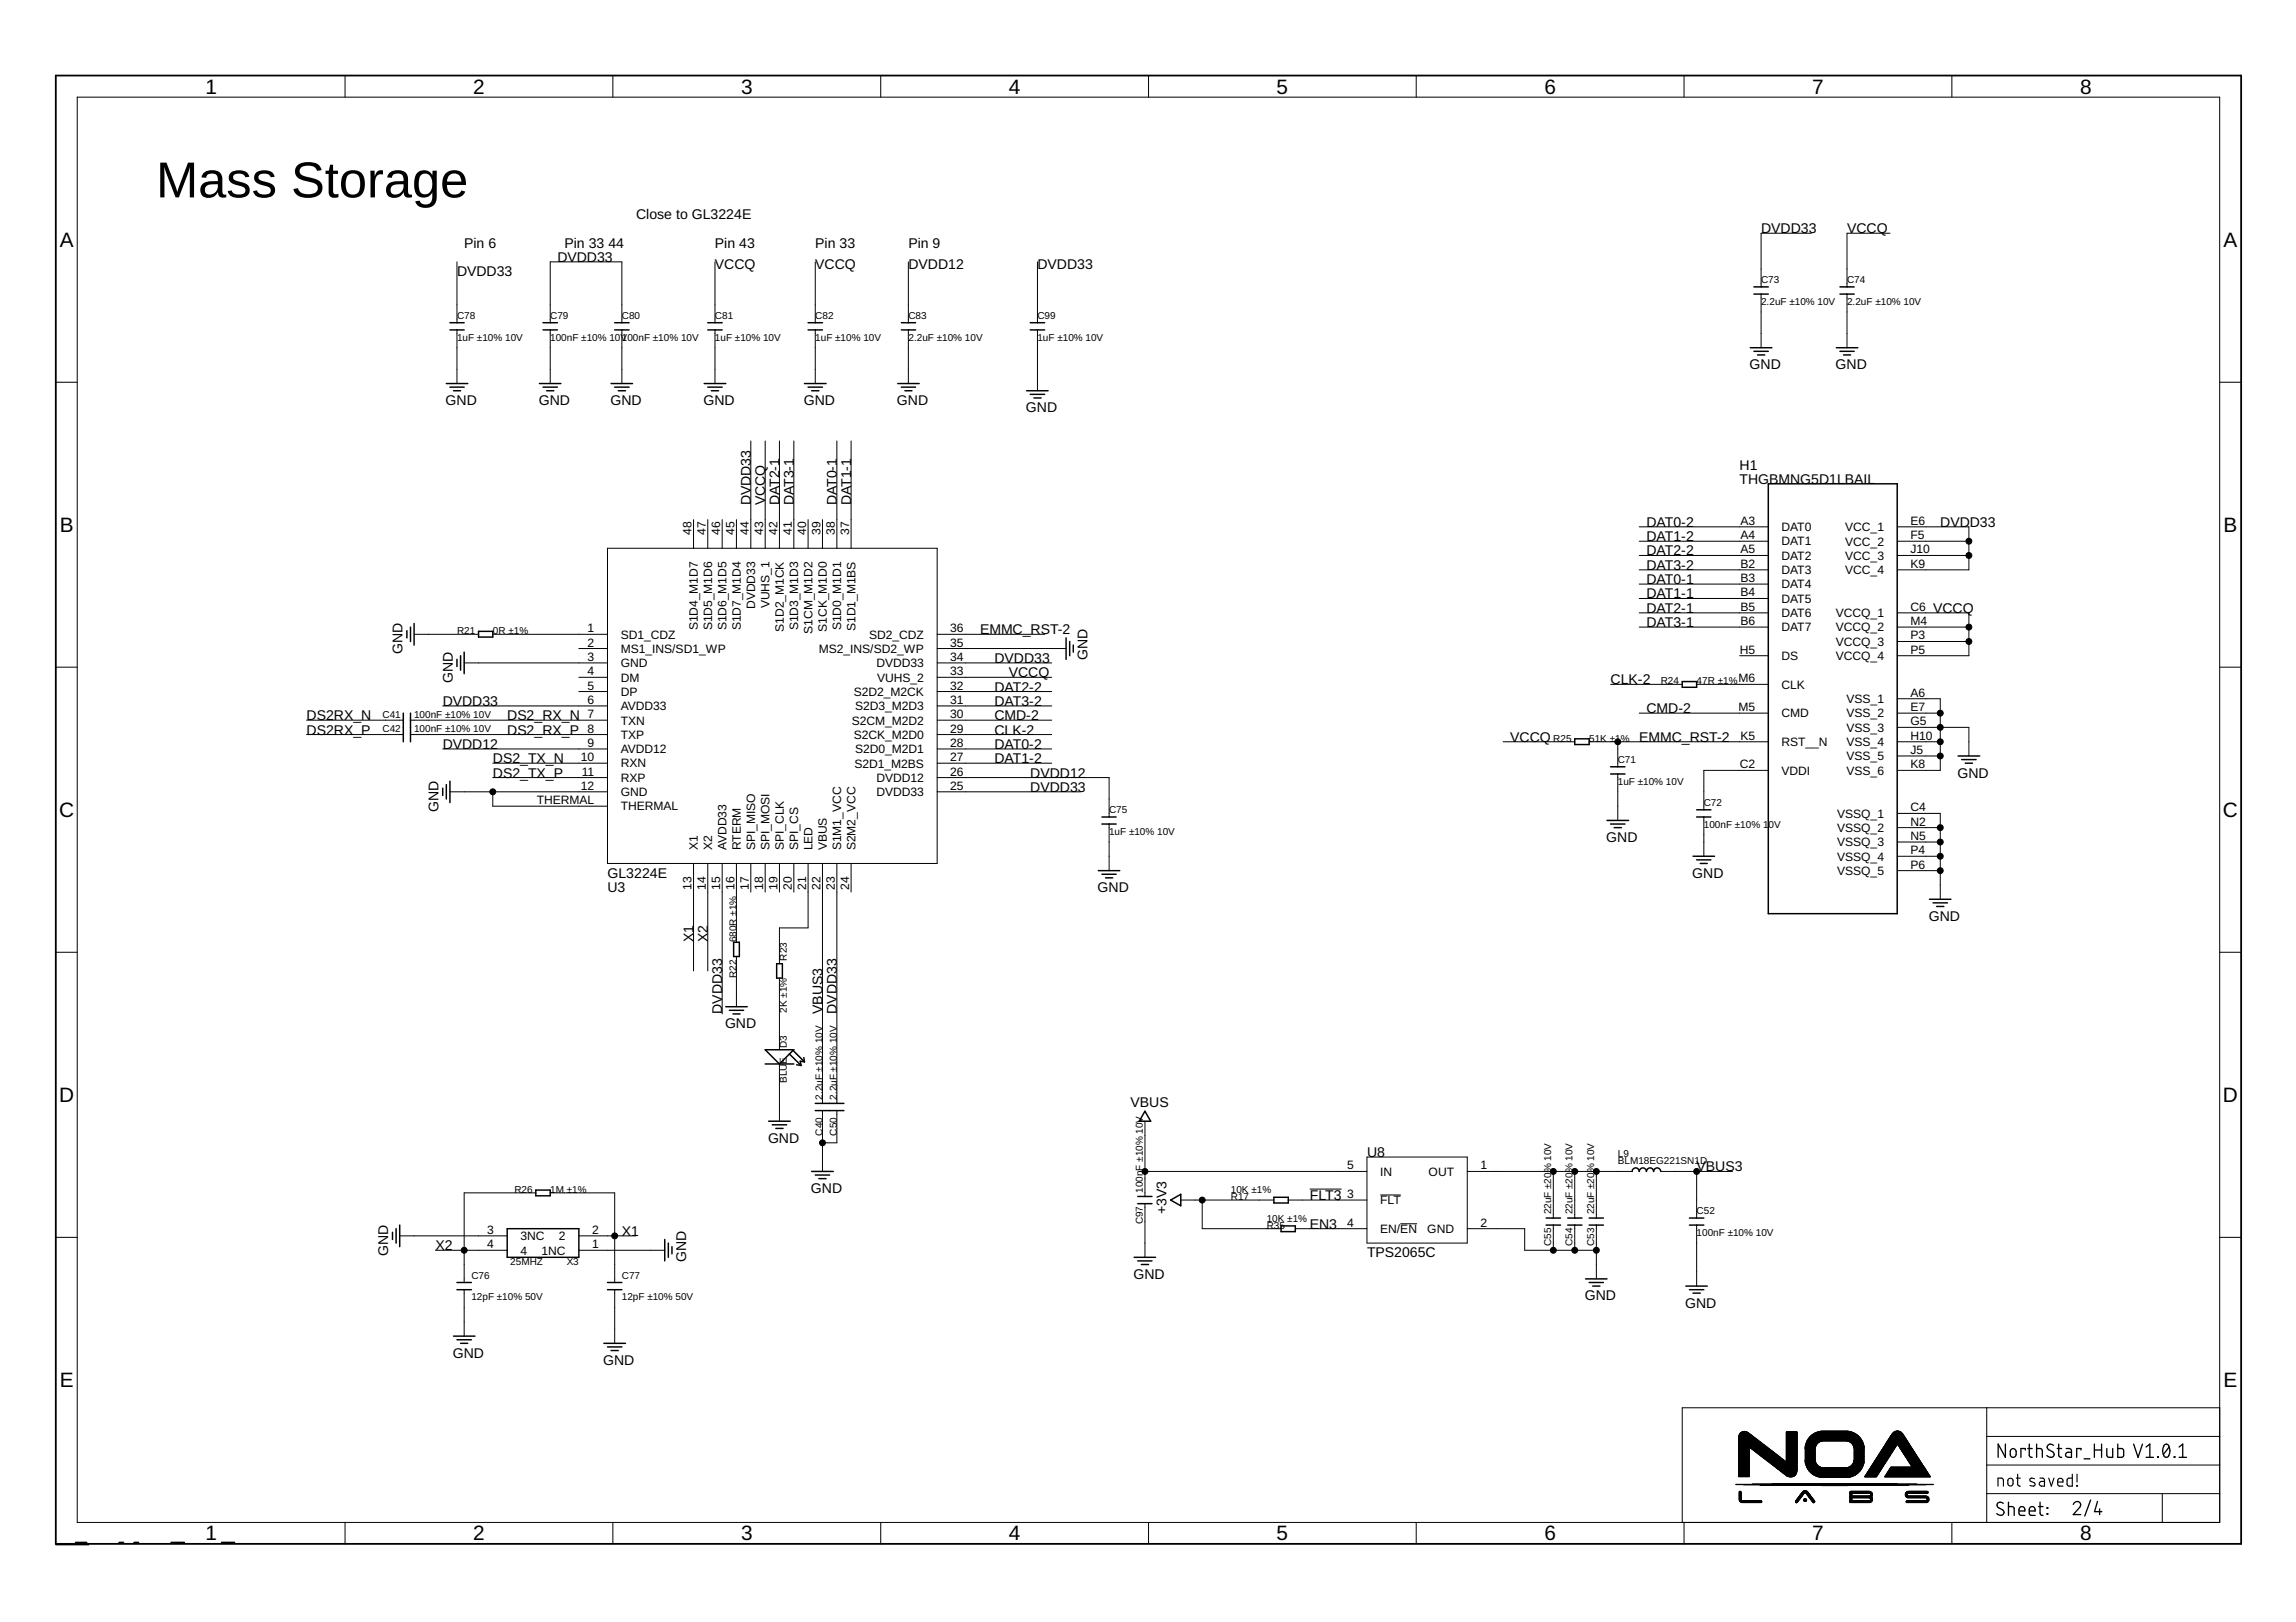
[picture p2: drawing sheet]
<svg xmlns="http://www.w3.org/2000/svg" width="297mm" height="210mm" viewBox="0 0 297 210" stroke-linecap="round" stroke-linejoin="round" font-family="sans-serif">
<defs><g id="words">
<text font-size="6.5" x="20.2" y="25.5">Mass Storage</text>
<g font-size="2.7">
<text x="26.6" y="12.1">1</text>
<text x="61.2" y="12.1">2</text>
<text x="95.9" y="12.1">3</text>
<text x="130.5" y="12.1">4</text>
<text x="165.2" y="12.1">5</text>
<text x="199.8" y="12.1">6</text>
<text x="234.5" y="12.1">7</text>
<text x="269.1" y="12.1">8</text>
<text x="7.7" y="32">A</text>
<text x="287.7" y="32">A</text>
<text x="7.7" y="68.9">B</text>
<text x="287.7" y="68.9">B</text>
<text x="7.6" y="105.7">C</text>
<text x="287.6" y="105.7">C</text>
<text x="7.6" y="142.6">D</text>
<text x="287.6" y="142.6">D</text>
<text x="7.7" y="179.5">E</text>
<text x="287.7" y="179.5">E</text>
<text x="26.6" y="199.4">1</text>
<text x="61.2" y="199.4">2</text>
<text x="95.9" y="199.4">3</text>
<text x="130.5" y="199.4">4</text>
<text x="165.2" y="199.4">5</text>
<text x="199.8" y="199.4">6</text>
<text x="234.5" y="199.4">7</text>
<text x="269.1" y="199.4">8</text>
</g>
<g font-size="1.8">
<text x="82.3" y="28.3">Close to GL3224E</text>
<text x="59.1" y="35.7">DVDD33</text>
<text x="60.1" y="32">Pin 6</text>
<text x="72.1" y="33.9">DVDD33</text>
<text x="73" y="32">Pin 33</text>
<text x="78.7" y="32">44</text>
<text x="92.5" y="32">Pin 43</text>
<text x="92.5" y="34.8">VCCQ</text>
<text x="105.5" y="32">Pin 33</text>
<text x="105.5" y="34.8">VCCQ</text>
<text x="117.5" y="32">Pin 9</text>
<text x="117.5" y="34.8">DVDD12</text>
<text x="134.2" y="34.8">DVDD33</text>
<text x="227.8" y="30.2">DVDD33</text>
<text x="239" y="30.2">VCCQ</text>
<text x="226.4" y="47.8">GND</text>
<text x="237.5" y="47.8">GND</text>
<text x="57.6" y="52.4">GND</text>
<text x="69.7" y="52.4">GND</text>
<text x="79" y="52.4">GND</text>
<text x="91" y="52.4">GND</text>
<text x="104" y="52.4">GND</text>
<text x="116" y="52.4">GND</text>
<text x="132.7" y="53.3">GND</text>
<text x="97.1" y="65.4" transform="rotate(-90 97.1 65.4)">DVDD33</text>
<text x="99" y="65.4" transform="rotate(-90 99 65.4)">VCCQ</text>
<text x="100.8" y="65.4" transform="rotate(-90 100.8 65.4)">DAT2-1</text>
<text x="102.7" y="65.4" transform="rotate(-90 102.7 65.4)">DAT3-1</text>
<text x="108.3" y="65.4" transform="rotate(-90 108.3 65.4)">DAT0-1</text>
<text x="110.1" y="65.4" transform="rotate(-90 110.1 65.4)">DAT1-1</text>
<text x="225.1" y="62.6">THG</text>
<text x="225.1" y="60.8">H1</text>
<text x="228.9" y="62.6">BMNG5D1LBAIL</text>
<text x="213" y="71.9">DAT2-2</text>
<text x="213" y="68.2">DAT0-2</text>
<text x="213" y="70">DAT1-2</text>
<text x="251" y="68.2">DVDD33</text>
<text x="213" y="77.4">DAT1-1</text>
<text x="213" y="75.6">DAT0-1</text>
<text x="213" y="73.7">DAT3-2</text>
<text x="126.8" y="82.1">EMMC_RST-2</text>
<text x="213" y="81.2">DAT3-1</text>
<text x="213" y="79.3">DAT2-1</text>
<text x="250.1" y="79.3">VCCQ</text>
<text x="52.1" y="84.6" transform="rotate(-90 52.1 84.6)">GND</text>
<text x="58.6" y="88.3" transform="rotate(-90 58.6 88.3)">GND</text>
<text x="128.7" y="85.8">DVDD33</text>
<text x="128.7" y="89.5">DAT2-2</text>
<text x="130.5" y="87.6">VCCQ</text>
<text x="140.7" y="85.4" transform="rotate(-90 140.7 85.4)">GND</text>
<text x="208.4" y="88.6">CLK-2</text>
<text x="39.7" y="93.2">DS2RX_N</text>
<text x="39.7" y="95.1">DS2RX_P</text>
<text x="57.3" y="91.4">DVDD33</text>
<text x="65.6" y="93.2">DS2_RX_N</text>
<text x="65.6" y="95.1">DS2_RX_P</text>
<text x="128.7" y="91.4">DAT3-2</text>
<text x="128.7" y="95.1">CLK-2</text>
<text x="128.7" y="93.2">CMD-2</text>
<text x="195.4" y="96">VCCQ</text>
<text x="212.1" y="96">EMMC_RST-2</text>
<text x="213" y="92.3">CMD-2</text>
<text x="57.3" y="96.9">DVDD12</text>
<text x="63.8" y="98.8">DS2_TX_N</text>
<text x="63.8" y="100.6">DS2_TX_P</text>
<text x="128.7" y="96.9">DAT0-2</text>
<text x="128.7" y="98.8">DAT1-2</text>
<text x="133.3" y="100.6">DVDD12</text>
<text x="253.2" y="100.6">GND</text>
<text x="56.7" y="105" transform="rotate(-90 56.7 105)">GND</text>
<text x="133.3" y="102.5">DVDD33</text>
<text x="78.6" y="113.6">GL3224E</text>
<text x="207.8" y="109">GND</text>
<text x="218.9" y="113.6">GND</text>
<text x="78.6" y="115.4">U3</text>
<text x="142" y="115.4">GND</text>
<text x="249.5" y="119.2">GND</text>
<text x="89.7" y="121.9" transform="rotate(-90 89.7 121.9)">X1</text>
<text x="91.6" y="121.9" transform="rotate(-90 91.6 121.9)">X2</text>
<text x="93.4" y="131.2" transform="rotate(-90 93.4 131.2)">DVDD33</text>
<text x="106.4" y="131.2" transform="rotate(-90 106.4 131.2)">VBUS3</text>
<text x="108.3" y="131.2" transform="rotate(-90 108.3 131.2)">DVDD33</text>
<text x="93.8" y="133.1">GND</text>
<text x="146.3" y="143.3">VBUS</text>
<text x="99.4" y="147.9">GND</text>
<text x="176.9" y="149.7">U8</text>
<text x="104.9" y="154.4">GND</text>
<text x="169.4" y="155.3">FLT3</text>
<text x="219.5" y="151.6">VBUS3</text>
<text x="56.3" y="161.8">X2</text>
<text x="80.4" y="159.9">X1</text>
<text x="150.9" y="157.2" transform="rotate(-90 150.9 157.2)">+3V3</text>
<text x="169.4" y="159">EN3</text>
<text x="50.2" y="162.5" transform="rotate(-90 50.2 162.5)">GND</text>
<text x="88.8" y="163.3" transform="rotate(-90 88.8 163.3)">GND</text>
<text x="146.6" y="165.5">GND</text>
<text x="176.9" y="162.7">TPS2065C</text>
<text x="205" y="168.3">GND</text>
<text x="218" y="169.2">GND</text>
<text x="58.6" y="175.7">GND</text>
<text x="78" y="176.6">GND</text>
</g>
<g font-size="1.6">
<text x="89.5" y="69.3" transform="rotate(-90 89.5 69.3)">48</text>
<text x="91.3" y="69.3" transform="rotate(-90 91.3 69.3)">47</text>
<text x="93.2" y="69.3" transform="rotate(-90 93.2 69.3)">46</text>
<text x="95" y="69.3" transform="rotate(-90 95 69.3)">45</text>
<text x="96.9" y="69.3" transform="rotate(-90 96.9 69.3)">44</text>
<text x="98.7" y="69.3" transform="rotate(-90 98.7 69.3)">43</text>
<text x="100.6" y="69.3" transform="rotate(-90 100.6 69.3)">42</text>
<text x="102.4" y="69.3" transform="rotate(-90 102.4 69.3)">41</text>
<text x="104.3" y="69.3" transform="rotate(-90 104.3 69.3)">40</text>
<text x="106.1" y="69.3" transform="rotate(-90 106.1 69.3)">39</text>
<text x="108" y="69.3" transform="rotate(-90 108 69.3)">38</text>
<text x="109.9" y="69.3" transform="rotate(-90 109.9 69.3)">37</text>
<text x="225.2" y="67.9">A3</text>
<text x="225.2" y="69.8">A4</text>
<text x="225.2" y="71.6">A5</text>
<text x="230.5" y="68.7">DAT0</text>
<text x="230.5" y="70.6">DAT1</text>
<text x="238.7" y="68.7">VCC_1</text>
<text x="238.7" y="70.6">VCC_2</text>
<text x="247.2" y="67.9">E6</text>
<text x="247.2" y="69.8">F5</text>
<text x="247.2" y="71.6">J10</text>
<text x="225.2" y="73.5">B2</text>
<text x="225.2" y="75.3">B3</text>
<text x="225.2" y="77.2">B4</text>
<text x="230.5" y="72.4">DAT2</text>
<text x="230.5" y="74.3">DAT3</text>
<text x="230.5" y="76.2">DAT4</text>
<text x="238.7" y="72.5">VCC_3</text>
<text x="238.7" y="74.3">VCC_4</text>
<text x="247.2" y="73.5">K9</text>
<text x="76" y="81.8">1</text>
<text x="76" y="83.7">2</text>
<text x="80.3" y="82.6">SD1_CDZ</text>
<text x="90.3" y="81.6" transform="rotate(-90 90.3 81.6)">S1D4_M1D7</text>
<text x="92.1" y="81.6" transform="rotate(-90 92.1 81.6)">S1D5_M1D6</text>
<text x="94" y="81.6" transform="rotate(-90 94 81.6)">S1D6_M1D5</text>
<text x="95.8" y="81.6" transform="rotate(-90 95.8 81.6)">S1D7_M1D4</text>
<text x="97.7" y="78.8" transform="rotate(-90 97.7 78.8)">DVDD33</text>
<text x="99.6" y="78.7" transform="rotate(-90 99.6 78.7)">VUHS_1</text>
<text x="101.4" y="81.7" transform="rotate(-90 101.4 81.7)">S1D2_M1CK</text>
<text x="103.3" y="81.6" transform="rotate(-90 103.3 81.6)">S1D3_M1D3</text>
<text x="105.1" y="82" transform="rotate(-90 105.1 82)">S1CM_M1D2</text>
<text x="107" y="81.7" transform="rotate(-90 107 81.7)">S1CK_M1D0</text>
<text x="108.8" y="81.6" transform="rotate(-90 108.8 81.6)">S1D0_M1D1</text>
<text x="110.7" y="81.7" transform="rotate(-90 110.7 81.7)">S1D1_M1BS</text>
<text x="112.4" y="82.6">SD2_CDZ</text>
<text x="122.9" y="83.7">35</text>
<text x="122.9" y="81.8">36</text>
<text x="225.2" y="79">B5</text>
<text x="225.2" y="80.9">B6</text>
<text x="230.5" y="78">DAT5</text>
<text x="230.5" y="79.9">DAT6</text>
<text x="230.5" y="81.7">DAT7</text>
<text x="237.5" y="79.9">VCCQ_1</text>
<text x="237.5" y="81.7">VCCQ_2</text>
<text x="237.5" y="83.6">VCCQ_3</text>
<text x="247.2" y="79">C6</text>
<text x="247.2" y="80.9">M4</text>
<text x="247.2" y="82.7">P3</text>
<text x="76" y="85.5">3</text>
<text x="76" y="87.4">4</text>
<text x="76" y="89.2">5</text>
<text x="80.3" y="84.5">MS1_INS/SD1_WP</text>
<text x="80.3" y="86.3">GND</text>
<text x="80.3" y="88.2">DM</text>
<text x="105.9" y="84.5">MS2_INS/SD2_WP</text>
<text x="113.4" y="86.4">DVDD33</text>
<text x="113.5" y="88.2">VUHS_2</text>
<text x="122.9" y="89.2">32</text>
<text x="122.9" y="87.4">33</text>
<text x="122.9" y="85.5">34</text>
<text x="224.9" y="88.3">M6</text>
<text x="225.1" y="84.6">H5</text>
<text x="230.5" y="85.4">DS</text>
<text x="230.5" y="89.1">CLK</text>
<text x="237.5" y="85.4">VCCQ_4</text>
<text x="247.2" y="84.6">P5</text>
<text x="76" y="91.1">6</text>
<text x="76" y="92.9">7</text>
<text x="76" y="94.8">8</text>
<text x="80.3" y="90.1">DP</text>
<text x="80.3" y="91.9">AVDD33</text>
<text x="80.3" y="93.8">TXN</text>
<text x="80.3" y="95.6">TXP</text>
<text x="110.2" y="93.8">S2CM_M2D2</text>
<text x="110.4" y="95.6">S2CK_M2D0</text>
<text x="110.4" y="90.1">S2D2_M2CK</text>
<text x="110.6" y="91.9">S2D3_M2D3</text>
<text x="122.9" y="94.8">29</text>
<text x="122.9" y="92.9">30</text>
<text x="122.9" y="91.1">31</text>
<text x="224.9" y="92">M5</text>
<text x="225.2" y="95.7">K5</text>
<text x="230.5" y="92.8">CMD</text>
<text x="238.9" y="91">VSS_1</text>
<text x="238.9" y="92.8">VSS_2</text>
<text x="238.9" y="94.7">VSS_3</text>
<text x="247.2" y="90.2">A6</text>
<text x="247.2" y="92">E7</text>
<text x="247.2" y="93.9">G5</text>
<text x="247.2" y="95.7">H10</text>
<text x="75.2" y="98.5">10</text>
<text x="75.3" y="100.4">11</text>
<text x="76" y="96.7">9</text>
<text x="80.3" y="97.5">AVDD12</text>
<text x="80.3" y="99.3">RXN</text>
<text x="80.3" y="101.2">RXP</text>
<text x="110.5" y="99.3">S2D1_M2BS</text>
<text x="110.6" y="97.5">S2D0_M2D1</text>
<text x="113.4" y="101.2">DVDD12</text>
<text x="122.9" y="100.4">26</text>
<text x="122.9" y="98.5">27</text>
<text x="122.9" y="96.7">28</text>
<text x="225.1" y="99.4">C2</text>
<text x="230.5" y="100.2">VDDI</text>
<text x="230.5" y="96.5">RST__N</text>
<text x="238.9" y="96.6">VSS_4</text>
<text x="238.9" y="98.4">VSS_5</text>
<text x="238.9" y="100.3">VSS_6</text>
<text x="247.2" y="97.6">J5</text>
<text x="247.2" y="99.4">K8</text>
<text x="69.5" y="104.1">THERMAL</text>
<text x="75.2" y="102.2">12</text>
<text x="80.3" y="103">GND</text>
<text x="80.3" y="104.9">THERMAL</text>
<text x="113.4" y="103">DVDD33</text>
<text x="122.9" y="102.2">25</text>
<text x="237.7" y="105.8">VSSQ_1</text>
<text x="237.7" y="107.7">VSSQ_2</text>
<text x="247.2" y="105">C4</text>
<text x="247.2" y="106.8">N2</text>
<text x="90.3" y="110" transform="rotate(-90 90.3 110)">X1</text>
<text x="92.1" y="110" transform="rotate(-90 92.1 110)">X2</text>
<text x="94" y="110" transform="rotate(-90 94 110)">AVDD33</text>
<text x="95.8" y="110" transform="rotate(-90 95.8 110)">RTERM</text>
<text x="97.7" y="110" transform="rotate(-90 97.7 110)">SPI_MISO</text>
<text x="99.5" y="110" transform="rotate(-90 99.5 110)">SPI_MOSI</text>
<text x="101.4" y="110" transform="rotate(-90 101.4 110)">SPI_CLK</text>
<text x="103.3" y="110" transform="rotate(-90 103.3 110)">SPI_CS</text>
<text x="105.1" y="110" transform="rotate(-90 105.1 110)">LED</text>
<text x="107" y="110" transform="rotate(-90 107 110)">VBUS</text>
<text x="108.8" y="110" transform="rotate(-90 108.8 110)">S1M1_VCC</text>
<text x="110.7" y="110" transform="rotate(-90 110.7 110)">S2M2_VCC</text>
<text x="237.7" y="109.5">VSSQ_3</text>
<text x="237.7" y="111.4">VSSQ_4</text>
<text x="237.7" y="113.2">VSSQ_5</text>
<text x="247.2" y="108.7">N5</text>
<text x="247.2" y="110.6">P4</text>
<text x="247.2" y="112.4">P6</text>
<text x="89.5" y="115.2" transform="rotate(-90 89.5 115.2)">13</text>
<text x="91.3" y="115.2" transform="rotate(-90 91.3 115.2)">14</text>
<text x="93.2" y="115.2" transform="rotate(-90 93.2 115.2)">15</text>
<text x="95" y="115.2" transform="rotate(-90 95 115.2)">16</text>
<text x="96.9" y="115.2" transform="rotate(-90 96.9 115.2)">17</text>
<text x="98.7" y="115.2" transform="rotate(-90 98.7 115.2)">18</text>
<text x="100.6" y="115.2" transform="rotate(-90 100.6 115.2)">19</text>
<text x="102.4" y="115.2" transform="rotate(-90 102.4 115.2)">20</text>
<text x="104.3" y="115.2" transform="rotate(-90 104.3 115.2)">21</text>
<text x="106.1" y="115.2" transform="rotate(-90 106.1 115.2)">22</text>
<text x="108" y="115.2" transform="rotate(-90 108 115.2)">23</text>
<text x="109.9" y="115.2" transform="rotate(-90 109.9 115.2)">24</text>
<text x="174.3" y="151.3">5</text>
<text x="174.3" y="155">3</text>
<text x="178.6" y="152.2">IN</text>
<text x="178.6" y="155.9">FLT</text>
<text x="184.8" y="152.2">OUT</text>
<text x="191.5" y="151.3">1</text>
<text x="63" y="159.7">3</text>
<text x="63" y="161.5">4</text>
<text x="67.3" y="160.5">3NC</text>
<text x="72.3" y="160.5">2</text>
<text x="76.6" y="161.5">1</text>
<text x="76.6" y="159.7">2</text>
<text x="174.3" y="158.8">4</text>
<text x="178.6" y="159.6">EN/EN</text>
<text x="184.7" y="159.6">GND</text>
<text x="191.5" y="158.8">2</text>
<text x="67.3" y="162.3">4</text>
<text x="70.1" y="162.4">1NC</text>
</g>
<g font-size="1.3">
<text x="59.1" y="41.3">C78</text>
<text x="71.2" y="41.3">C79</text>
<text x="80.4" y="41.3">C80</text>
<text x="92.5" y="41.3">C81</text>
<text x="105.5" y="41.3">C82</text>
<text x="117.5" y="41.3">C83</text>
<text x="134.2" y="41.3">C99</text>
<text x="227.8" y="39.4">2.2uF ±10% 10V</text>
<text x="227.8" y="36.7">C73</text>
<text x="239" y="39.4">2.2uF ±10% 10V</text>
<text x="239" y="36.7">C74</text>
<text x="59.1" y="44.1">1uF ±10% 10V</text>
<text x="71.2" y="44.1">100nF ±10% 10V</text>
<text x="80.4" y="44.1">100nF ±10% 10V</text>
<text x="92.5" y="44.1">1uF ±10% 10V</text>
<text x="105.5" y="44.1">1uF ±10% 10V</text>
<text x="117.5" y="44.1">2.2uF ±10% 10V</text>
<text x="134.2" y="44.1">1uF ±10% 10V</text>
<text x="59.1" y="82.1">R21</text>
<text x="63.8" y="82.1">0R ±1%</text>
<text x="214.9" y="88.6">R24</text>
<text x="219.5" y="88.6">47R ±1%</text>
<text x="49.5" y="92.9">C41</text>
<text x="49.5" y="94.8">C42</text>
<text x="53.6" y="92.9">100nF ±10% 10V</text>
<text x="53.6" y="94.8">100nF ±10% 10V</text>
<text x="201" y="96">R25</text>
<text x="205.6" y="96">51K ±1%</text>
<text x="209.3" y="101.5">1uF ±10% 10V</text>
<text x="209.3" y="98.8">C71</text>
<text x="143.5" y="105.3">C75</text>
<text x="220.4" y="107.1">100nF ±10% 1</text>
<text x="220.4" y="104.3">C72</text>
<text x="228.8" y="107.1">0V</text>
<text x="143.5" y="108">1uF ±10% 10V</text>
<text x="95.3" y="121.9" transform="rotate(-90 95.3 121.9)">680R ±1%</text>
<text x="101.8" y="124.3" transform="rotate(-90 101.8 124.3)">R23</text>
<text x="95.3" y="126.6" transform="rotate(-90 95.3 126.6)">R22</text>
<text x="101.8" y="131.1" transform="rotate(-90 101.8 131.1)">2K ±1%</text>
<text x="101.8" y="137.6" transform="rotate(-90 101.8 137.6)">E</text>
<text x="101.8" y="135.6" transform="rotate(-90 101.8 135.6)">D3</text>
<text x="101.8" y="140.2" transform="rotate(-90 101.8 140.2)">BLU</text>
<text x="106.4" y="142.3" transform="rotate(-90 106.4 142.3)">2.2uF ±10% 10V</text>
<text x="108.3" y="142.3" transform="rotate(-90 108.3 142.3)">2.2uF ±10% 10V</text>
<text x="106.4" y="147" transform="rotate(-90 106.4 147)">C40</text>
<text x="108.3" y="147" transform="rotate(-90 108.3 147)">C50</text>
<text x="209.3" y="149.7">L9</text>
<text x="66.5" y="154.4">R26</text>
<text x="71.2" y="154.4">1M ±1%</text>
<text x="147.8" y="154.4" transform="rotate(-90 147.8 154.4)">100nF ±10% 10V</text>
<text x="159.2" y="154.4">10K ±1%</text>
<text x="159.2" y="155.3">R17</text>
<text x="209.3" y="150.7">BLM18EG221SN1D</text>
<text x="147.8" y="158.5" transform="rotate(-90 147.8 158.5)">C97</text>
<text x="163.9" y="158.1">10K ±1%</text>
<text x="163.9" y="159">R35</text>
<text x="200.7" y="161.2" transform="rotate(-90 200.7 161.2)">C55</text>
<text x="200.7" y="157.2" transform="rotate(-90 200.7 157.2)">22uF ±20% 10V</text>
<text x="203.5" y="161.2" transform="rotate(-90 203.5 161.2)">C54</text>
<text x="203.5" y="157.2" transform="rotate(-90 203.5 157.2)">22uF ±20% 10V</text>
<text x="206.2" y="161.2" transform="rotate(-90 206.2 161.2)">C53</text>
<text x="206.2" y="157.2" transform="rotate(-90 206.2 157.2)">22uF ±20% 10V</text>
<text x="219.5" y="159.9">100nF ±10% 10V</text>
<text x="219.5" y="157.2">C52</text>
<text x="61" y="165.5">C76</text>
<text x="66" y="163.6">25MHZ</text>
<text x="73.3" y="163.6">X3</text>
<text x="80.4" y="165.5">C77</text>
<text x="61" y="168.3">12pF ±10% 50V</text>
<text x="80.4" y="168.3">12pF ±10% 50V</text>
</g>
</g></defs>
<g fill="none" stroke="#000" stroke-width=".13">
<path d="M10 12.6h277.2v184.4h-277.2zM44.6 9.8v2.8M79.3 9.8v2.8M113.9 9.8v2.8M148.6 9.8v2.8M183.2 9.8v2.8M217.9 9.8v2.8M252.5 9.8v2.8M59.1 33.9v7.9M92.5 33.9v7.9M105.5 33.9v7.9M117.5 33.9v7.9"/>
<path d="M134.2 33.9v7.9M227.8 38.1v6.9M234.3 30.2h-6.5v6.9M239 38.1v6.9M244.5 30.2h-5.5v6.9M7.2 49.5h2.8M59.1 42.7v6.9M71.2 41.8v-7.9h9.3v7.9M71.2 42.7v6.9M80.5 42.7v6.9M92.5 42.7v6.9M97.1 57.1v13.9"/>
<path d="M99 57.1v13.9M100.8 57.1v13.9M102.7 57.1v13.9M105.5 42.7v6.9M108.3 57.1v13.9M110.1 57.1v13.9M117.5 42.7v6.9M134.2 42.7v7.9M287.2 49.5h2.7M78.6 71h42.6v40.7h-42.6zM89.7 67.2v3.8M91.6 67.2v3.8"/>
<path d="M93.4 67.2v3.8M95.3 67.2v3.8M104.5 67.2v3.8M106.4 67.2v3.8M212.1 68.2h16.7M212.1 70h16.7M212.1 71.9h16.7M212.1 73.7h16.7M212.1 75.6h16.7M212.1 77.4h16.7M212.1 79.3h16.7M245.4 68.2h9.3v5.5h-9.3"/>
<path d="M245.4 70h9.3M245.4 71.9h9.3M245.4 79.3h9.3v5.6h-9.3M7.2 86.3h2.8M39.7 93.2h12.5M39.7 95.1h12.5M53.1 93.2h25.5M53.1 95.1h25.5M53.6 82.1h8.3M57.3 91.4h21.3M57.3 96.9h21.3M60 85.8h18.6"/>
<path d="M63.8 82.1h14.8M63.8 98.8h14.8M74.9 83.9h3.7M74.9 87.7h3.7M74.9 89.5h3.7M121.2 82.1h13.9M121.2 83.9h16.7M121.2 85.8h14.9M121.2 87.7h14.9M121.2 89.5h14.9M121.2 91.4h14.9M121.2 93.2h14.9"/>
<path d="M121.2 95.1h14.9M121.2 96.9h14.9M121.2 98.8h14.9M194.5 96h9.2M205.6 96h23.2M208.4 88.6h9.2M209.3 96v3.2M212.1 81.2h16.7M212.1 92.3h16.7M219.5 88.6h9.3M225.1 84.9h3.7M228.8 99.7h-8.4v5.1"/>
<path d="M245.4 90.4h5.6v9.3h-5.6M245.4 81.2h9.3M245.4 92.3h5.6M245.4 94.1h9.3v3.7M245.4 96h5.6M245.4 97.8h5.6M245.4 83h9.3M287.2 86.3h2.7M58.2 102.5h20.4M63.8 100.6h14.8M63.8 102.5v1.8h14.8M89.7 111.7v13.9"/>
<path d="M91.6 111.7v13.9M93.4 111.7v19.5M95.3 111.7v10.2M97.1 111.7v3.7M99 111.7v3.7M100.8 111.7v3.7M102.7 111.7v3.7M104.5 111.7v8.4h-3.7v4.6M106.4 111.7v31.1M108.3 111.7v31.1M110.1 111.7v3.7M121.2 100.6h22.3v5.1"/>
<path d="M121.2 102.5h18.6M143.5 106.6v6.1M209.3 100.2v6M220.4 105.7v5.1M245.4 105.3h5.6v11.1M245.4 107.1h5.6M245.4 109h5.6M245.4 110.8h5.6M245.4 112.7h5.6M7.2 123.2h2.8M95.3 123.8v6.5M100.8 126.6v9.2"/>
<path d="M100.8 137.7v7.4M287.2 123.2h2.7M51.7 159.9h13.9M69.3 154.4h-9.3v11.6M71.2 154.4h8.3v11.6M74.9 159.9h7.4M106.4 143.7v7.9M108.3 143.7v4.2h-1.9M148.1 151.6h28.7M148.1 145.1v9.7M148.1 155.8v6.9M152.8 155.3h12"/>
<path d="M155.5 155.3v3.7h10.2M166.7 155.3h10.1M167.6 159h9.2M169.4 153.9h4.2M176.8 149.7h13v11.2h-13zM178.6 154.6h2.6M181.2 158.4h2.1M189.8 159h7.5v2.8h9.2M189.8 151.6h21.4M201 151.6v6M201 158.5v3.3M203.7 151.6v6"/>
<path d="M203.7 158.5v3.3M206.5 151.6v6M206.5 158.5v7M214.9 151.6h9.2M219.5 151.6v6M219.5 158.5v7.9M7.2 160.1h2.8M56.3 161.8h9.3M60 166.9v6M74.9 161.8h11.1M79.5 166.9v6.9M287.2 160.1h2.7"/>
<path d="M44.6 197v2.8M79.3 197v2.8M113.9 197v2.8M148.6 197v2.8M183.2 197v2.8M217.9 197v2.8M252.5 197v2.8M257 193.3h30.2M257 182.2v14.8M257 189.6h30.2M257 185.9h30.2M279.7 193.3v3.7"/>
<path d="M287.2 182.2h-69.6v14.8"/>
</g>
<g fill="none" stroke="#000" stroke-width=".19">
<path d="M226.9 38.1h1.9M226.9 37.1h1.9M238 38.1h1.9M238 37.1h1.9M57.7 49.6h2.8M58.2 42.7h1.8M58.2 41.8h1.8M58.2 50.1h1.8M58.7 50.6h.9M69.8 49.6h2.8M70.3 42.7h1.8M70.3 41.8h1.8"/>
<path d="M70.3 50.1h1.8M70.7 50.6h.9M79.1 49.6h2.7M79.5 42.7h1.9M79.5 41.8h1.9M79.5 50.1h1.9M80 50.6h.9M91.1 49.6h2.8M91.6 42.7h1.8M91.6 41.8h1.8M91.6 50.1h1.8M92 50.6h1"/>
<path d="M104.1 49.6h2.8M104.5 42.7h1.9M104.5 41.8h1.9M104.5 50.1h1.9M105 50.6h.9M116.1 49.6h2.8M116.6 42.7h1.8M116.6 41.8h1.8M116.6 50.1h1.8M117.1 50.6h.9M132.8 50.6h2.8M133.3 42.7h1.8"/>
<path d="M133.3 41.8h1.8M133.3 51h1.8M133.8 51.5h.9M226.4 45h2.8M226.9 45.5h1.9M227.4 45.9h.9M237.6 45h2.7M238 45.5h1.9M238.5 45.9h.9M228.8 62.6h16.6v55.6h-16.6zM52.2 92.3v3.7M52.6 81.6v.9"/>
<path d="M53.1 81.2v1.8M53.1 92.3v3.7M53.6 80.7v2.8M59.1 85.3v1M59.6 84.9v1.8M60 84.4v2.8M61.9 81.7h1.9v.7h-1.9zM137.9 82.5v2.8M138.4 83v1.9M138.9 83.5v.9M203.7 95.6h1.9v.8h-1.9zM208.4 99.2h1.8"/>
<path d="M217.6 88.2h1.9v.7h-1.9zM253.3 97.8h2.8M253.8 98.3h1.9M254.3 98.8h.9M57.3 102v.9M57.7 101.5v1.9M58.2 101.1v2.8M142.1 112.7h2.8M142.6 106.6h1.8M142.6 105.7h1.8M142.6 113.1h1.8M143 113.6h1"/>
<path d="M207.9 106.2h2.8M208.4 100.2h1.8M208.4 106.6h1.8M208.8 107.1h1M219 110.8h2.8M219.5 105.7h1.8M219.5 104.8h1.8M219.5 111.3h1.8M220 111.7h.9M249.6 116.4h2.8M250.1 116.8h1.8M250.5 117.3h1"/>
<path d="M93.9 130.3h2.8M94.4 130.7h1.8M94.8 131.2h.9M94.9 121.9h.8v1.9h-.8zM99 135.8h3.7l-1.9 1.9zM99 137.7h3.7M100.5 124.7h.7v1.9h-.7zM102.1 136.4l1.5 1.5M102.6 135.9l1.5 1.5M103.1 137.8l.5 .1M104 136.9l.1 .5M104.1 137.4l-.6-.1 .1 .6"/>
<path d="M50.8 159.5v.9M51.2 159v1.9M51.7 158.5v2.8M65.6 159h9.3v3.7h-9.3zM69.3 154h1.9v.7h-1.9zM99.4 145.1h2.8M99.9 145.6h1.9M100.4 146h.9M105 151.6h2.8M105.5 143.7h3.7M105.5 142.8h3.7M105.5 152.1h1.8"/>
<path d="M105.9 152.5h1M147.2 155.8h1.8M147.2 154.8h1.8M148.1 143.8l.8 1.3h-1.5zM151.4 155.3l1.4-.7v1.4zM164.8 154.9h1.9v.8h-1.9zM165.7 158.6h1.9v.8h-1.9zM200 157.6h1.9M200 158.5h1.9M202.8 157.6h1.9M202.8 158.5h1.9M205.6 157.6h1.8"/>
<path d="M205.6 158.5h1.8M211.2 151.6a.46 .46 0 0 1 .4-.5 .46 .46 0 0 1 .5 .5 .47 .47 0 0 1 .4-.5 .47 .47 0 0 1 .5 .5 .47 .47 0 0 1 .5-.5 .47 .47 0 0 1 .4 .5 .47 .47 0 0 1 .5-.5 .47 .47 0 0 1 .5 .5M218.6 157.6h1.8M218.6 158.5h1.8M58.7 172.9h2.7M59.1 166h1.9M59.1 166.9h1.9M59.1 173.4h1.9M59.6 173.8h.9M78.1 173.8h2.8M78.6 166h1.9M78.6 166.9h1.9"/>
<path d="M78.6 174.3h1.9M79.1 174.8h.9M86 160.4v2.8M86.5 160.9v1.8M86.9 161.3v1M146.7 162.7h2.8M147.2 163.2h1.8M147.7 163.6h.9M205.1 165.5h2.8M205.6 166h1.8M206.1 166.4h.9M218.1 166.4h2.8"/>
<path d="M218.6 166.9h1.8M219 167.3h1"/>
</g>
<g fill="none" stroke="#000" stroke-width=".17">
<path d="M259.2 194.5a.44 .44 0 0 0-.6-.1 .44 .44 0 0 0-.2 .5l.2 .2 .5 .3a.39 .39 0 0 1 .1 .5 .39 .39 0 0 1-.5 .2l-.4-.2M259.4 186.9v1.7l-.9-1.7v1.7M259.8 195h.6l.2 .1v1M259.8 194.4v1.7M260.2 187.6a.39 .39 0 0 1 .4-.1 .39 .39 0 0 1 .2 .3v.4a.38 .38 0 0 1-.3 .4 .38 .38 0 0 1-.4-.4v-.5zM261.2 195.5h.8a.4 .4 0 0 0-.3-.5 .4 .4 0 0 0-.5 .3l.1 .7 .7 .1M262 187.6v-.1h-.5v1.1M262.3 187.5h.6M262.5 195.5h.8a.4 .4 0 0 0-.3-.5 .4 .4 0 0 0-.5 .3l.1 .7 .7 .1M262.5 186.9l.1 1.5 .1 .2h.2M263.5 187.5h.6l.1 .2v.9M263.5 186.9v1.7"/>
<path d="M263.7 195h.6M263.9 194.4v1.5l.2 .2h.2M264.8 195.1l.1 .1zM264.8 195.9l.1 .1zM265.7 187a.45 .45 0 0 0-.6-.1 .45 .45 0 0 0-.2 .5l.1 .2 .6 .3a.4 .4 0 0 1 .1 .5 .4 .4 0 0 1-.5 .2l-.4-.2M266.1 187.5h.6M266.3 186.9l.1 1.5 .1 .2h.2M267.3 187.5h.5l.2 .1v1h-.4a.33 .33 0 0 1-.4-.3 .33 .33 0 0 1 .4-.4h.4M268.2 194.7a.48 .48 0 0 1 .7-.4 .48 .48 0 0 1 .1 .8l-.8 .9h1M269.2 187.6v-.1h-.5v1.1M269.6 188.8h.8M270.5 194.1l-.8 2.1"/>
<path d="M271 186.9v1.7M271 187.6h.9M271.4 194.3l-.4 1.3h.9M271.6 195.3v.7M271.9 186.9v1.7M272.6 187.5v.9l.3 .2h.4v-1.1M274 186.9v1.7h.6l.1-.3v-.7l-.1-.1h-.6M276 186.9l.6 1.7 .6-1.7M277.6 188.6h1M277.6 187.3l.5-.4v1.7M279.1 188.5l.1 .1zM280 187a.34 .34 0 0 1 .3-.1 .34 .34 0 0 1 .3 .2 1.21 1.21 0 0 1-.2 1.5 .34 .34 0 0 1-.5-.2 1.38 1.38 0 0 1 .1-1.4z"/>
<path d="M280.6 187.3l-.7 .9M281.3 188.5l.1 .1zM281.9 188.6h1M281.9 187.3l.5-.4v1.7"/>
</g>
<path d="M7.2 9.8h282.7v190h-282.7z" fill="none" stroke="#000" stroke-width=".23"/>
<g fill="#000" stroke="#000" stroke-width=".13">
<path d="M7.2 199.9h4.3zM9.7 199.6h1.5zM9.8 199.6h1.4zM9.9 199.6l1.3 .1zM15.4 199.6l.6 .1zM15.4 199.6h.6zM17.3 199.6h.6zM17.4 199.6l.5 .1zM22.1 199.6l1.6 .1zM22.1 199.6h1.7zM22.1 199.6h1.8zM28.6 199.6h1.8z"/>
<path d="M28.7 199.6l1.5 .1zM28.7 199.6h1.6zM224.6 192.1h25.5zM224.9 191.1h1.4zM224.9 191l1.4 .1zM224.9 191h1.4zM224.9 190.9l1.4 .1zM224.9 190.9h1.4zM224.9 190.8l1.4 .1zM224.9 190.8h1.4zM224.9 190.7l1.4 .1zM224.9 190.7h1.4z"/>
<path d="M224.9 190.6l1.4 .1zM224.9 190.6h1.4zM224.9 190.5l1.4 .1zM224.9 190.5h1.4zM224.9 190.4l1.4 .1zM224.9 190.4h1.4zM224.9 190.3l1.4 .1zM224.9 190.3h1.4zM224.9 190.2l1.4 .1zM224.9 190.2h1.4zM224.9 190.1l1.4 .1zM224.9 190.1h1.4z"/>
<path d="M224.9 190l1.4 .1zM224.9 190h1.4zM224.9 189.9l1.4 .1zM224.9 189.9h1.4zM224.9 189.8l1.4 .1zM224.9 189.8h1.4zM224.9 189.7l1.4 .1zM224.9 189.7h1.4zM224.9 189.6l1.4 .1zM224.9 189.6h1.4zM224.9 189.5l1.4 .1zM224.9 189.5h1.4z"/>
<path d="M224.9 189.4l1.4 .1zM224.9 189.4h1.4zM224.9 189.3l1.4 .1zM224.9 189.3h1.4zM224.9 189.2l1.4 .1zM224.9 189.2h1.4zM224.9 189.1l1.4 .1zM224.9 189.1h1.4zM224.9 189l1.4 .1zM224.9 189h1.4zM224.9 188.9l1.4 .1zM224.9 188.9h1.4z"/>
<path d="M224.9 188.8l1.4 .1zM224.9 188.8h1.4zM224.9 188.7l1.4 .1zM224.9 188.7h1.4zM224.9 188.6l1.4 .1zM224.9 188.6h1.4zM224.9 188.5l1.4 .1zM224.9 188.5h1.4zM224.9 188.4l1.4 .1zM224.9 188.4h1.4zM224.9 188.3l1.4 .1zM224.9 188.3h1.4z"/>
<path d="M224.9 188.2l1.4 .1zM224.9 188.2h1.4zM224.9 188.1l1.4 .1zM224.9 188.1h1.4zM224.9 188l1.4 .1zM224.9 188h1.4zM224.9 187.9l1.4 .1zM224.9 187.9h1.4zM224.9 187.8l1.4 .1zM224.9 187.8h1.4zM224.9 187.7l1.4 .1zM224.9 187.7h1.4z"/>
<path d="M224.9 187.6l1.4 .1zM224.9 187.6h1.4zM224.9 187.5l1.4 .1zM224.9 187.5h1.4zM224.9 187.4l1.4 .1zM224.9 187.4h1.4zM224.9 187.3l1.4 .1zM224.9 187.3h1.4zM224.9 187.2h3.6zM224.9 187.1h3.4zM224.9 187h3.3zM224.9 186.8l3.1 .1z"/>
<path d="M224.9 186.7l3 .1zM224.9 186.6l2.9 .1zM224.9 186.5h2.7zM224.9 186.4l2.6 .1zM224.9 186.3h2.4zM224.9 186.2h2.3zM224.9 186l2.1 .1zM224.9 185.9l2 .1zM224.9 187.3h3.7zM224.9 187.2l3.7 .1zM224.9 187.1l3.6 .1zM224.9 187.1h3.5z"/>
<path d="M224.9 187l3.4 .1zM224.9 187h3.4zM224.9 186.9l3.3 .1zM224.9 186.9h3.3zM224.9 186.9h3.2zM224.9 186.8h3.1zM224.9 186.7h3zM224.9 186.7h2.9zM224.9 186.6h2.9zM224.9 186.6h2.8zM224.9 186.5l2.7 .1zM224.9 186.4h2.6z"/>
<path d="M224.9 186.3l2.5 .1zM224.9 186.2l2.4 .1zM224.9 186.1l2.3 .1zM224.9 186.1l2.2 .1zM224.9 186.1h2.2zM224.9 186h2zM225 185.9h1.9zM225 185.8l1.8 .1zM225 185.8l1.7 .1zM225 185.8h1.7zM225 185.7l1.7 .1zM225 185.9h1.8z"/>
<path d="M225 194.1h.3zM225 194l.3 .1zM225 194h.3zM225 193.9l.3 .1zM225 193.9h.3zM225 193.8l.3 .1zM225 193.8h.3zM225 193.7l.3 .1zM225 193.7h.3zM225 193.6l.3 .1zM225 193.6h.3zM225 193.5l.3 .1z"/>
<path d="M225 193.5h.3zM225 193.4l.3 .1zM225 193.4h.3zM225 193.3l.3 .1zM225 193.3h.3zM225 193.2l.3 .1zM225 193.2h.3zM225 193.1l.3 .1zM225 193.1h.3zM225 193l.2 .1zM225 185.7l1.6 .1zM225 185.7h1.6z"/>
<path d="M225 185.7h1.5zM225 194.2h.4zM225 194.2h.3zM225 193h.2zM225 194.1l.3 .1zM225 185.6l1.5 .1zM225 185.6h1.4zM225.1 194.2l2.8 .1zM225.1 185.5l1.3 .1zM225.1 194.3h2.8zM225.1 185.5h1.2zM225.1 185.5l1.2 .1z"/>
<path d="M225.1 194.3l2.8 .1zM225.1 185.4l1.1 .1zM225.2 185.4h1zM225.2 194.4h2.7zM225.3 185.4h.8zM225.3 194.4l2.6 .1zM225.3 185.3l.8 .1zM225.4 185.3h.6zM225.5 185.3h.4zM225.5 192.1l23.7 .1zM225.6 185.2l.2 .1zM226.4 187.3h2.3z"/>
<path d="M226.4 187.3l2.3 .1zM226.5 187.4h2.2zM226.5 187.4h2.3zM226.5 187.4l2.3 .1zM226.6 187.5h2.3zM226.7 192l21.3 .1zM226.7 187.5l2.3 .1zM226.7 187.6h2.3zM226.8 187.6h2.2zM226.8 187.6l2.3 .1zM226.9 187.6l2.2 .1zM226.9 187.7h2.3z"/>
<path d="M226.9 187.7l2.3 .1zM227 187.7l2.3 .1zM227 187.8h2.3zM227.1 187.8l2.2 .1zM227.1 187.9h2.3zM227.2 187.9h2.2zM227.2 187.9l2.3 .1zM227.2 188h2.3zM227.3 188l2.3 .1zM227.4 188l2.2 .1zM227.4 188.1h2.3zM227.5 188.1l2.2 .1z"/>
<path d="M227.5 188.2h2.3zM227.6 188.2l2.2 .1zM227.6 188.2l2.3 .1zM227.6 188.3h2.3zM227.7 192.2h19.3zM227.7 188.3l2.3 .1zM227.8 188.3l2.2 .1zM227.8 188.4h2.3zM227.9 188.4l2.2 .1zM227.9 188.5h2.3zM227.9 188.5l2.3 .1zM228 188.5l2.3 .1z"/>
<path d="M228 188.6h2.3zM228.1 188.6h2.3zM228.1 188.6l2.3 .1zM228.2 188.7h2.2zM228.2 188.7h2.3zM228.2 188.7l2.3 .1zM228.3 188.8h2.2zM228.3 188.8h2.3zM228.4 188.8l2.3 .1zM228.4 188.9h2.3zM228.5 188.9h2.3zM228.5 188.9l2.3 .1z"/>
<path d="M228.5 189h2.3zM228.6 189h2.3zM228.6 189l2.3 .1zM228.7 189.1h2.2zM228.7 189.1h2.3zM228.8 189.1l2.3 .1zM228.8 189.2h3.7zM228.9 189.2h3.6zM228.9 189.2l3.6 .1zM228.9 189.3h3.6zM229 189.3h3.5zM229 189.3l3.5 .1z"/>
<path d="M229.1 189.4h3.4zM229.2 189.4l3.3 .1zM229.2 189.5h3.3zM229.2 192l16.3 .1zM229.3 189.5l3.2 .1zM229.4 189.6h3.1zM229.4 189.6l3.1 .1zM229.4 189.7h3.1zM229.5 189.7h3zM229.5 189.7l3 .1zM229.6 189.8h2.9zM229.7 189.8l2.8 .1z"/>
<path d="M229.7 189.9h2.8zM229.8 189.9l2.7 .1zM229.9 190h2.6zM229.9 190l2.6 .1zM230 190.1h2.5zM230 190.1l2.5 .1zM230.1 190.1l2.4 .1zM230.1 190.2h2.4zM230.2 190.2h2.3zM230.2 190.2l2.3 .1zM230.3 190.3h2.2zM230.3 190.3l2.2 .1z"/>
<path d="M230.4 190.4h2.1zM230.4 190.4l2.1 .1zM230.5 190.4l2 .1zM230.5 190.5h2zM230.6 190.5l1.8 .1zM230.6 192.2h13.5zM230.7 190.6h1.7zM230.7 190.6l1.7 .1zM230.8 190.7h1.6zM230.8 190.7l1.5 .1zM230.8 190.7l1.6 .1zM230.9 190.8h1.4z"/>
<path d="M231 190.8l1.3 .1zM231 190.9h1.3zM231.1 190.9h1.1zM231.1 190.9l1.1 .1zM231.1 189.1l1.4 .1zM231.1 189.1h1.4zM231.1 189l1.4 .1zM231.1 189h1.4zM231.1 188.9l1.4 .1zM231.1 188.9h1.4zM231.1 188.8l1.4 .1zM231.1 188.8h1.4z"/>
<path d="M231.1 188.7l1.4 .1zM231.1 188.7h1.4zM231.1 188.6l1.4 .1zM231.1 188.6h1.4zM231.1 188.5l1.4 .1zM231.1 188.5h1.4zM231.1 188.4l1.4 .1zM231.1 188.4h1.4zM231.1 188.3l1.4 .1zM231.1 188.3h1.4zM231.1 188.2l1.4 .1zM231.1 188.2h1.4z"/>
<path d="M231.1 188.1l1.4 .1zM231.1 188.1h1.4zM231.1 188l1.4 .1zM231.1 188h1.4zM231.1 187.9l1.4 .1zM231.1 187.9h1.4zM231.1 187.8l1.4 .1zM231.1 187.8h1.4zM231.1 187.7l1.4 .1zM231.1 187.7h1.4zM231.1 187.6l1.4 .1zM231.1 187.6h1.4z"/>
<path d="M231.1 187.5l1.4 .1zM231.1 187.5h1.4zM231.1 187.4l1.4 .1zM231.1 187.4h1.4zM231.1 187.3l1.4 .1zM231.1 187.3h1.4zM231.1 187.2l1.4 .1zM231.1 187.2h1.4zM231.1 187.1l1.4 .1zM231.1 187.1h1.4zM231.1 187l1.4 .1zM231.1 187h1.4z"/>
<path d="M231.1 186.9l1.4 .1zM231.1 186.9h1.4zM231.1 186.8l1.4 .1zM231.1 186.8h1.4zM231.1 186.7l1.4 .1zM231.1 186.7h1.4zM231.1 186.6l1.4 .1zM231.1 186.6h1.4zM231.1 186.5l1.4 .1zM231.1 186.5h1.4zM231.1 186.4l1.4 .1zM231.1 186.4h1.4z"/>
<path d="M231.1 186.3l1.4 .1zM231.1 186.3h1.4zM231.1 186.2l1.4 .1zM231.1 186.2h1.4zM231.1 186.1l1.4 .1zM231.1 186.1h1.4zM231.1 186l1.4 .1zM231.1 186h1.4zM231.1 185.9l1.4 .1zM231.1 185.9h1.4zM231.1 185.8l1.4 .1zM231.1 185.8h1.4z"/>
<path d="M231.1 185.7l1.4 .1zM231.1 185.7h1.4zM231.1 185.6l1.4 .1zM231.1 185.6h1.4zM231.1 185.5l1.4 .1zM231.1 185.5h1.4zM231.1 185.4l1.4 .1zM231.1 185.4h1.4zM231.1 185.3l1.4 .1zM231.1 185.3h1.4zM231.1 191h1.1zM231.2 191l.9 .1z"/>
<path d="M231.3 191l.8 .1zM231.4 191.1h.6zM231.5 191.1h.4zM232.3 194.3l.3 .1zM232.3 194.3h.3zM232.3 194.2l.3 .1zM232.3 194.4h.2zM232.3 194.4h.3zM232.3 194.2h.4zM232.3 194.4l.2 .1zM232.3 194.2l.4 .1zM232.4 194.1l.3 .1z"/>
<path d="M232.4 192h9.9zM232.4 194.1h.3zM232.4 194.1h.4zM232.5 194l.3 .1zM232.5 194h.3zM232.5 194h.4zM232.5 193.9l.4 .1zM232.5 193.9h.4zM232.6 193.9h.3zM232.6 193.8h.4zM232.6 193.8l.4 .1zM232.7 193.7l.3 .1z"/>
<path d="M232.7 193.7h.3zM232.7 193.7h.4zM232.7 193.6l.4 .1zM232.8 193.6h.3zM232.8 193.6h.4zM232.8 193.5l.4 .1zM232.8 193.5h.4zM232.9 193.5h.3zM232.9 193.4h.4zM232.9 193.4l.4 .1zM233 193.3l.3 .1zM233 193.3h.3z"/>
<path d="M233 193.3h.4zM233 193.2l.4 .1zM233.1 193.2l.3 .1zM233.1 193.2h.4zM233.1 193.1l.8 .1zM233.2 193.1h.7zM233.2 193l.7 .1zM233.2 193h.6zM233.3 193h.5zM233.3 192.9l.4 .1zM233.3 194.2h.4zM233.3 194.1l.4 .1z"/>
<path d="M233.3 194.1h.4zM233.3 194l.4 .1zM233.4 194.2h.3zM233.4 194.2l.3 .1zM233.4 194h.3zM233.4 192.9l.3 .1zM233.4 194.2l.2 .1zM233.4 194h.2zM233.5 193.9l.1 .1zM233.5 189.2h1.4zM233.5 189.1l1.4 .1zM233.5 189.1h1.3z"/>
<path d="M233.5 189l1.3 .1zM233.5 189h1.3zM233.5 188.9l1.3 .1zM233.5 188.9h1.3zM233.5 187.5h1.3zM233.5 187.4l1.3 .1zM233.5 187.4h1.3zM233.5 187.3l1.3 .1zM233.5 187.3h1.3zM233.5 187.2l1.4 .1zM233.5 187.2h1.4zM233.6 189.4h1.3z"/>
<path d="M233.6 189.3l1.3 .1zM233.6 188.9h1.2zM233.6 188.8l1.2 .1zM233.6 188.8h1.2zM233.6 188.7l1.2 .1zM233.6 188.7h1.2zM233.6 188.6l1.2 .1zM233.6 188.6h1.2zM233.6 188.5l1.2 .1zM233.6 188.5h1.2zM233.6 188.4l1.2 .1zM233.6 188.4h1.2z"/>
<path d="M233.6 188.3l1.2 .1zM233.6 188.3h1.2zM233.6 188.2l1.2 .1zM233.6 188.2h1.2zM233.6 188.1l1.2 .1zM233.6 188.1h1.2zM233.6 188l1.2 .1zM233.6 188h1.2zM233.6 187.9l1.2 .1zM233.6 187.9h1.2zM233.6 187.8l1.2 .1zM233.6 187.8h1.2z"/>
<path d="M233.6 187.7l1.2 .1zM233.6 187.7h1.2zM233.6 187.6l1.2 .1zM233.6 187.6h1.2zM233.6 187.5l1.2 .1zM233.6 187l1.3 .1zM233.6 193.2h.4zM233.6 189.3h1.3zM233.6 189.2l1.3 .1zM233.6 187.2h1.3zM233.6 187.1l1.3 .1zM233.6 187.1h1.3z"/>
<path d="M233.6 189.4h1.4zM233.6 187h1.4zM233.6 193.2l.4 .1zM233.6 189.5h1.4zM233.6 189.4l1.4 .1zM233.6 186.9l1.4 .1zM233.6 186.9h1.5zM233.6 189.5l1.5 .1zM233.6 186.9h1.4zM233.6 186.8l1.5 .1zM233.6 186.8h1.5zM233.7 193.2l.3 .1z"/>
<path d="M233.7 189.6l1.5 .1zM233.7 189.6h1.4zM233.7 186.8h1.4zM233.7 186.7l1.5 .1zM233.7 189.7h1.5zM233.7 186.7h1.5zM233.7 193.3h.4zM233.7 193.3h.3zM233.7 189.8h1.7zM233.7 189.7l1.6 .1zM233.7 186.7h1.6zM233.7 186.6l1.6 .1z"/>
<path d="M233.7 193.3l.4 .1zM233.7 186.6h1.7zM233.7 189.8l1.8 .1zM233.7 186.5l1.8 .1zM233.8 193.4h.3zM233.8 189.9h1.8zM233.8 189.8l1.7 .1zM233.8 193.4l.4 .1zM233.8 189.9l7.1 .1zM233.8 186.5h1.8zM233.8 186.5h2zM233.8 186.4l7.1 .1z"/>
<path d="M233.8 193.5h.4zM233.8 190l7.1 .1zM233.8 190h7.1zM233.8 186.4h7.1zM233.9 193.5h.3zM233.9 190.1h6.9zM233.9 186.3l7 .1zM233.9 186.3l6.9 .1zM233.9 193.6h.4zM233.9 193.5l.3 .1zM233.9 190.1l6.9 .1zM233.9 186.3h6.9z"/>
<path d="M233.9 186.2l6.9 .1zM233.9 190.2h6.8zM233.9 190.1l6.8 .1zM233.9 186.2h6.8zM234 193.6l.3 .1zM234 190.2h6.7zM234 186.2h6.7zM234 186.1l6.7 .1zM234 193.7h.4zM234 193.7h.3zM234 190.2l6.7 .1zM234 193.7l.4 .1z"/>
<path d="M234 190.3l6.7 .1zM234 190.3h6.7zM234 186.1h6.7zM234.1 193.8h.3zM234.1 190.4h6.5zM234.1 186l6.5 .1zM234.1 193.8l.4 .1zM234.1 186h6.5zM234.1 193.9h.4zM234.1 190.4l6.5 .1zM234.1 185.9l6.5 .1zM234.1 190.4l6.4 .1z"/>
<path d="M234.1 185.9h6.4zM234.2 193.9h.3zM234.2 194h.4zM234.2 193.9l.3 .1zM234.2 190.5h6.3zM234.2 185.9h6.3zM234.2 185.8l6.3 .1zM234.3 194l.3 .1zM234.3 190.5l6.1 .1zM234.3 185.8l6.1 .1zM234.3 194.1h.3zM234.3 190.6h6.1z"/>
<path d="M234.3 185.8h6.1zM234.3 194.1l.4 .1zM234.3 194.1h.4zM234.4 194.2h.3zM234.4 190.6l5.9 .1zM234.4 185.7l6 .1zM234.4 194.2l.4 .1zM234.4 190.7h5.9zM234.4 185.7l5.9 .1zM234.4 185.7h5.9zM234.4 190.7l5.8 .1zM234.4 185.7h5.8z"/>
<path d="M234.5 194.3h.3zM234.5 194.3l.3 .1zM234.5 190.7l5.7 .1zM234.5 185.6l5.7 .1zM234.5 194.4h.2zM234.5 194.4h.3zM234.5 190.8h5.7zM234.5 194.4l.2 .1zM234.5 185.6h5.6zM234.6 190.8h5.5zM234.6 185.5l5.5 .1zM234.7 190.8l5.4 .1z"/>
<path d="M234.7 185.5l5.3 .1zM234.7 190.9h5.3zM234.7 185.5h5.3zM234.7 190.9h5.2zM234.7 185.5h5.2zM234.8 190.9l5.1 .1zM234.8 185.4l5.1 .1zM234.9 191h4.9zM234.9 185.4h4.9zM234.9 191l4.8 .1zM235 185.4h4.7zM235 191l4.7 .1z"/>
<path d="M235.1 185.3l4.5 .1zM235.1 191.1h4.5zM235.2 185.3h4.3zM235.2 191.1h4.2zM235.3 185.3h4.1zM235.4 191.1l4 .1zM235.4 185.2l3.9 .1zM235.5 191.2h3.7zM235.6 185.2h3.5zM235.7 192.2l3.4 .1zM238.9 186.5h2zM239.1 189.9h1.8z"/>
<path d="M239.1 186.5h1.8zM239.1 189.8l1.9 .1zM239.2 189.8l1.8 .1zM239.2 186.5l1.8 .1zM239.3 189.8h1.7zM239.3 186.6h1.7zM239.3 194.4h2.7zM239.3 194.3l2.8 .1zM239.3 194.3h2.8zM239.3 194.2l2.9 .1zM239.3 193.8h2.9zM239.3 193.7l2.8 .1z"/>
<path d="M239.3 193.7h2.8zM239.3 193.6l2.9 .1zM239.3 193.2h2.9zM239.3 193.1l2.8 .1zM239.3 193.1h2.8zM239.3 194.4h2.8zM239.3 194.2h.3zM239.3 194.1l.3 .1zM239.3 194.1h.3zM239.3 194l.3 .1zM239.3 194h.3zM239.3 193.9l.3 .1z"/>
<path d="M239.3 193.9h.3zM239.3 193.8l.3 .1zM239.3 193.6h2.9zM239.3 193.6h.3zM239.3 193.5l.3 .1zM239.3 193.5h.3zM239.3 193.4l.3 .1zM239.3 193.4h.3zM239.3 193.3l.3 .1zM239.3 193.3h.3zM239.3 193.2l.3 .1zM239.3 193.2l2.9 .1z"/>
<path d="M239.3 193l2.7 .1zM239.4 194.4l2.5 .1zM239.4 193h2.6zM239.4 189.8h1.6zM239.4 186.6h1.6zM239.4 186.6l1.6 .1zM239.4 189.7l1.6 .1zM239.4 193h2.5zM239.5 189.7h1.5zM239.5 186.7h1.5zM239.5 186.7l1.5 .1zM239.5 189.6l1.5 .1z"/>
<path d="M239.5 189.6h1.6zM239.5 186.8h1.5zM239.6 189.5l1.5 .1zM239.6 186.8h1.5zM239.6 186.8l1.5 .1zM239.6 189.5h1.5zM239.6 186.9h1.4zM239.7 189.5h1.4zM239.7 186.9l1.4 .1zM239.7 186.9h1.4zM239.7 189.4l1.4 .1zM239.7 189.4h1.4z"/>
<path d="M239.7 187h1.4zM239.7 189.3l1.4 .1zM239.7 187l1.4 .1zM239.8 189.3h1.3zM239.8 187.1h1.3zM239.8 189.2l1.4 .1zM239.8 189.2h1.4zM239.8 187.2l1.4 .1zM239.8 187.2h1.4zM239.8 187.1l1.3 .1zM239.8 189.1l1.4 .1zM239.8 189.1h1.4z"/>
<path d="M239.8 189l1.4 .1zM239.8 189h1.4zM239.8 187.4h1.4zM239.8 187.3l1.4 .1zM239.8 187.3h1.4zM239.9 188.9l1.3 .1zM239.9 188.9h1.3zM239.9 188.8l1.3 .1zM239.9 188.8h1.3zM239.9 188.7l1.3 .1zM239.9 188.7h1.3zM239.9 188.6l1.3 .1z"/>
<path d="M239.9 188.6h1.3zM239.9 188.5l1.3 .1zM239.9 188.5h1.3zM239.9 188.4l1.3 .1zM239.9 188.4h1.3zM239.9 188.3l1.3 .1zM239.9 188.3h1.3zM239.9 188.2l1.3 .1zM239.9 188.2h1.3zM239.9 188.1l1.3 .1zM239.9 188.1h1.3zM239.9 188l1.3 .1z"/>
<path d="M239.9 188h1.3zM239.9 187.9l1.3 .1zM239.9 187.9h1.3zM239.9 187.8l1.3 .1zM239.9 187.8h1.3zM239.9 187.7l1.3 .1zM239.9 187.7h1.3zM239.9 187.6l1.3 .1zM239.9 187.6h1.3zM239.9 187.5l1.3 .1zM239.9 187.5h1.3zM239.9 187.4l1.3 .1z"/>
<path d="M241.2 191.1h1.6zM241.3 191l1.5 .1zM241.3 191h1.5zM241.3 190.9l1.6 .1zM241.4 190.9h1.5zM241.4 190.8l1.5 .1zM241.4 190.8h1.6zM241.5 190.7l1.5 .1zM241.5 190.7h1.5zM241.5 190.6l1.6 .1zM241.5 190.6h1.6zM241.6 190.6h1.5z"/>
<path d="M241.6 190.5l1.5 .1zM241.6 190.5h1.5zM241.6 190.5h1.6zM241.7 190.4l1.5 .1zM241.7 190.4h1.5zM241.7 190.3l1.5 .1zM241.8 190.3h1.5zM241.8 190.2l1.5 .1zM241.8 190.2h1.5zM241.8 194.2h.4zM241.8 193.8l.4 .1zM241.8 190.2h1.6z"/>
<path d="M241.8 190.1l1.6 .1zM241.9 190.1l1.5 .1zM241.9 193.6h.3zM241.9 193.2l.3 .1zM241.9 190.1h1.5zM241.9 194.2h.3zM241.9 193.9h.3zM241.9 190l1.6 .1zM241.9 190h1.6zM242 194.1l.3 .1zM242 193.9h.3zM242 193.5l.3 .1z"/>
<path d="M242 193.3h.3zM242 189.9l1.5 .1zM242 194.1h.2zM242 193.9l.2 .1zM242 193.5h.2zM242 193.3l.2 .1zM242 193.3h.2zM242 189.9h1.5zM242 194l.2 .1zM242 194h.2zM242 193.4l.2 .1zM242 193.4h.2z"/>
<path d="M242 189.8l1.5 .1zM242.1 189.8l1.5 .1zM242.1 189.8h1.5zM242.1 189.7l1.5 .1zM242.1 189.7h1.5zM242.1 189.7h1.6zM242.2 189.6l1.5 .1zM242.2 189.6h1.5zM242.2 189.5l1.5 .1zM242.2 189.5l1.6 .1zM242.3 189.5h1.5zM242.3 189.4l1.5 .1z"/>
<path d="M242.3 189.4h1.5zM242.4 189.4h1.5zM242.4 189.3l1.5 .1zM242.4 189.3h1.5zM242.4 189.2l1.5 .1zM242.4 189.2h1.6zM242.5 189.2h1.5zM242.5 189.1l1.5 .1zM242.5 189.1h1.5zM242.5 189l1.6 .1zM242.6 189h1.5zM242.6 188.9l1.5 .1z"/>
<path d="M242.7 188.9h1.5zM242.7 188.8l1.5 .1zM242.7 188.8h1.5zM242.7 188.7l1.6 .1zM242.7 188.7h1.6zM242.8 188.7h1.5zM242.8 188.6l1.5 .1zM242.8 188.6h1.5zM242.8 188.6h1.6zM242.9 188.5l1.5 .1zM242.9 188.5h1.5zM243 188.4l1.5 .1z"/>
<path d="M243 188.4h1.5zM243 188.3l1.5 .1zM243 188.3h1.6zM243 188.2l1.6 .1zM243.1 188.2l1.5 .1zM243.1 188.2h1.5zM243.1 188.1l1.6 .1zM243.2 188.1h1.5zM243.2 188l1.5 .1zM243.2 188h1.6zM243.2 187.9l1.6 .1zM243.3 187.9l1.5 .1z"/>
<path d="M243.3 187.9h1.5zM243.3 187.8l1.6 .1zM243.4 187.8h1.5zM243.4 187.7l1.5 .1zM243.4 187.7h1.5zM243.4 187.6l1.6 .1zM243.5 187.6l1.5 .1zM243.5 187.6h1.5zM243.5 187.5l1.5 .1zM243.5 187.5h1.6zM243.6 187.5h1.5zM243.6 187.4l1.5 .1z"/>
<path d="M243.6 187.4h1.5zM243.6 187.4h1.6zM243.6 187.3l1.6 .1zM243.7 187.3h1.5zM243.7 187.2l1.5 .1zM243.7 187.2h1.6zM243.8 187.2h1.5zM243.8 187.1l1.5 .1zM243.8 187.1h1.5zM243.8 191.1h5.9zM243.8 187l1.6 .1zM243.9 191l5.8 .1z"/>
<path d="M243.9 187h1.5zM243.9 191h5.8zM243.9 186.9l1.5 .1zM243.9 190.9l5.7 .1zM243.9 186.9h1.5zM243.9 186.9h3.1zM243.9 186.8l3.1 .1zM244 190.9h5.6zM244 186.8h3zM244 190.8l5.6 .1zM244 186.7l2.9 .1zM244 190.8h5.5z"/>
<path d="M244 186.7h2.9zM244.1 190.7l5.4 .1zM244.1 186.7h2.8zM244.1 186.6l2.8 .1zM244.1 190.7h5.4zM244.1 186.6h2.7zM244.1 190.6l5.3 .1zM244.1 190.6h5.3zM244.1 186.5l2.7 .1zM244.2 190.6h5.2zM244.2 186.5h2.6zM244.2 190.5l5.2 .1z"/>
<path d="M244.2 190.5h5.2zM244.2 186.4l2.5 .1zM244.2 190.5h5.1zM244.2 186.4h2.5zM244.3 190.4l5 .1zM244.3 186.3l2.4 .1zM244.3 190.4h5zM244.3 186.3h2.3zM244.3 190.3l4.9 .1zM244.3 186.2l2.3 .1zM244.3 190.3h4.9zM244.3 186.2h2.3z"/>
<path d="M244.4 190.2l4.8 .1zM244.4 186.2h2.2zM244.4 190.2h4.8zM244.4 186.1l2.1 .1zM244.4 190.1l4.7 .1zM244.4 186.1h2.1zM244.5 190.1l4.6 .1zM244.5 186l2 .1zM244.5 190.1h4.6zM244.5 186h1.9zM244.5 190l4.5 .1zM244.5 185.9l1.9 .1z"/>
<path d="M244.5 190h4.5zM244.5 189.9l4.5 .1zM244.5 185.9h1.9zM244.6 185.9h1.8zM244.6 189.9l4.4 .1zM244.6 185.8l1.8 .1zM244.6 189.9h4.4zM244.6 185.8l1.7 .1zM244.6 189.8l4.3 .1zM244.6 185.8h1.7zM244.6 185.7l1.7 .1zM244.7 185.7l1.6 .1z"/>
<path d="M244.7 185.7h1.5zM244.7 185.6l1.5 .1zM244.8 185.6h1.4zM244.8 185.5l1.4 .1zM244.8 185.5l1.3 .1zM244.8 185.5h1.3zM244.9 185.5h1.2zM244.9 185.4l1.1 .1zM244.9 185.4h1.1zM245 185.4h1zM245 185.3l1 .1zM245.1 185.3h.8z"/>
<path d="M245.2 185.2l.6 .1zM245.3 185.2h.4zM245.4 185.2h.1zM245.5 186.9l1.6 .1zM245.5 186.9h1.5zM245.5 187h1.6zM245.6 187h1.5zM245.6 187.1h1.5zM245.6 187l1.5 .1zM245.6 187.1h1.6zM245.7 187.2h1.5zM245.7 187.1l1.5 .1z"/>
<path d="M245.7 187.2l1.5 .1zM245.7 187.3h1.6zM245.8 187.3l1.5 .1zM245.8 187.3h1.5zM245.8 187.4h1.5zM245.8 187.4l1.6 .1zM245.8 187.4h1.6zM245.9 187.5h1.5zM245.9 187.5l1.5 .1zM245.9 187.6h1.6zM246 187.6l1.5 .1zM246 187.7h1.5z"/>
<path d="M246 187.7l1.5 .1zM246.1 187.8h1.5zM246.1 187.7l1.5 .1zM246.1 187.8l1.5 .1zM246.1 187.9h1.5zM246.1 187.9l1.6 .1zM246.2 187.9l1.5 .1zM246.2 188h1.5zM246.2 188l1.6 .1zM246.3 188.1h1.5zM246.3 188.2h1.5zM246.3 188.1l1.5 .1z"/>
<path d="M246.4 188.2l1.5 .1zM246.4 188.3h1.5zM246.4 188.3l1.5 .1zM246.5 188.4h1.5zM246.5 193.4l.2 .1zM246.5 193.4h.2zM246.5 188.4l1.5 .1zM246.5 193.6h.3zM246.5 193.5l.3 .1zM246.5 193.5h.3zM246.5 193.3h.3zM246.5 193.2l.3 .1z"/>
<path d="M246.5 193.5h.2zM246.5 193.3l.2 .1zM246.5 193.2l2.9 .1zM246.5 188.5h1.6zM246.5 193.6l2.8 .1zM246.5 193.6h2.8zM246.5 193.2h2.9zM246.5 188.5l1.6 .1zM246.6 193.7h2.8zM246.6 193.1l2.8 .1zM246.6 194.3h2.9zM246.6 188.6h1.5z"/>
<path d="M246.6 194.4h2.7zM246.6 194.4h2.8zM246.6 194.3l2.8 .1zM246.6 194.2l2.9 .1zM246.6 193.1h2.8zM246.6 188.6l1.5 .1zM246.6 193.7l2.9 .1zM246.7 194.4l2.6 .1zM246.7 188.7h1.5zM246.7 193.8h2.8zM246.7 188.7l1.5 .1zM246.7 193l2.7 .1z"/>
<path d="M246.7 188.8h1.5zM246.7 193h2.7zM246.8 188.8l1.5 .1zM246.8 188.9h1.5zM246.8 189h1.6zM246.8 188.9l1.5 .1zM246.9 189.1h1.5zM246.9 189l1.5 .1zM246.9 193h2.4zM247 189.2h1.5zM247 189.1l1.5 .1zM247 189.3h1.5z"/>
<path d="M247 189.2l1.5 .1zM247.1 189.3h1.5zM247.1 189.4h1.5zM247.1 189.3l1.5 .1zM247.1 189.4l1.5 .1zM247.1 189.5h1.6zM247.2 189.5l1.5 .1zM247.2 189.5h1.5zM247.2 189.6l1.6 .1zM247.2 189.6h1.6zM247.3 189.7h1.5zM247.3 189.7l1.5 .1z"/>
<path d="M247.4 189.8h1.5zM247.4 189.8l1.5 .1zM249.2 194.2h.4zM249.2 193.8l.4 .1zM249.2 194.2h.3zM249.2 193.9h.3zM249.3 194.1l.2 .1zM249.3 193.9h.2zM249.3 194.1h.3zM249.3 194l.3 .1zM249.3 194h.3zM249.3 194.1h.2z"/>
<path d="M249.3 194h.2zM249.3 193.9l.2 .1z"/>
</g>
<path d="M258.5 192.3v-1h.5l.2 .2v.8M259.8 191.5a.35 .35 0 0 1 .4-.2 .35 .35 0 0 1 .2 .3v.4a.34 .34 0 0 1-.3 .3 .34 .34 0 0 1-.3-.3zM260.9 191.3h.5M261 190.8v1.3l.2 .2h.2M263.2 191.4a.37 .37 0 0 0-.6 .1v.1l.6 .3a.24 .24 0 0 1 .1 .2 .24 .24 0 0 1-.2 .2l-.5-.1M263.9 191.3h.5l.1 .2v.8h-.4a.31 .31 0 0 1-.3-.3 .31 .31 0 0 1 .3-.3h.4M265 191.3l.4 1 .3-1M266.2 191.8h.7a.35 .35 0 0 0-.2-.5 .35 .35 0 0 0-.5 .3l.1 .6 .6 .1M268.1 190.8v1.5h-.5l-.2-.2v-.6l.2-.2h.5M268.7 192.2l.1 .1zM268.7 190.8v1" fill="none" stroke="#000" stroke-width=".15"/>
<g fill="#000" stroke="#000" stroke-width=".13">
<circle cx="254.7" cy="70" r=".38"/>
<circle cx="254.7" cy="71.9" r=".38"/>
<circle cx="209.3" cy="96" r=".38"/>
<circle cx="251" cy="92.3" r=".38"/>
<circle cx="251" cy="97.8" r=".38"/>
<circle cx="251" cy="94.1" r=".38"/>
<circle cx="251" cy="96" r=".38"/>
<circle cx="254.7" cy="81.2" r=".38"/>
<circle cx="254.7" cy="83" r=".38"/>
<circle cx="63.8" cy="102.5" r=".38"/>
<circle cx="251" cy="112.7" r=".38"/>
<circle cx="251" cy="107.1" r=".38"/>
<circle cx="251" cy="110.8" r=".38"/>
<circle cx="251" cy="109" r=".38"/>
<circle cx="79.5" cy="159.9" r=".38"/>
<circle cx="106.4" cy="147.9" r=".38"/>
<circle cx="148.1" cy="151.6" r=".38"/>
<circle cx="155.5" cy="155.3" r=".38"/>
<circle cx="201" cy="151.6" r=".38"/>
<circle cx="203.7" cy="151.6" r=".38"/>
<circle cx="206.5" cy="151.6" r=".38"/>
<circle cx="219.5" cy="151.6" r=".38"/>
<circle cx="60" cy="161.8" r=".38"/>
<circle cx="201" cy="161.8" r=".38"/>
<circle cx="203.7" cy="161.8" r=".38"/>
<circle cx="206.5" cy="161.8" r=".38"/>
</g>
<use href="#words"/>
</svg>
